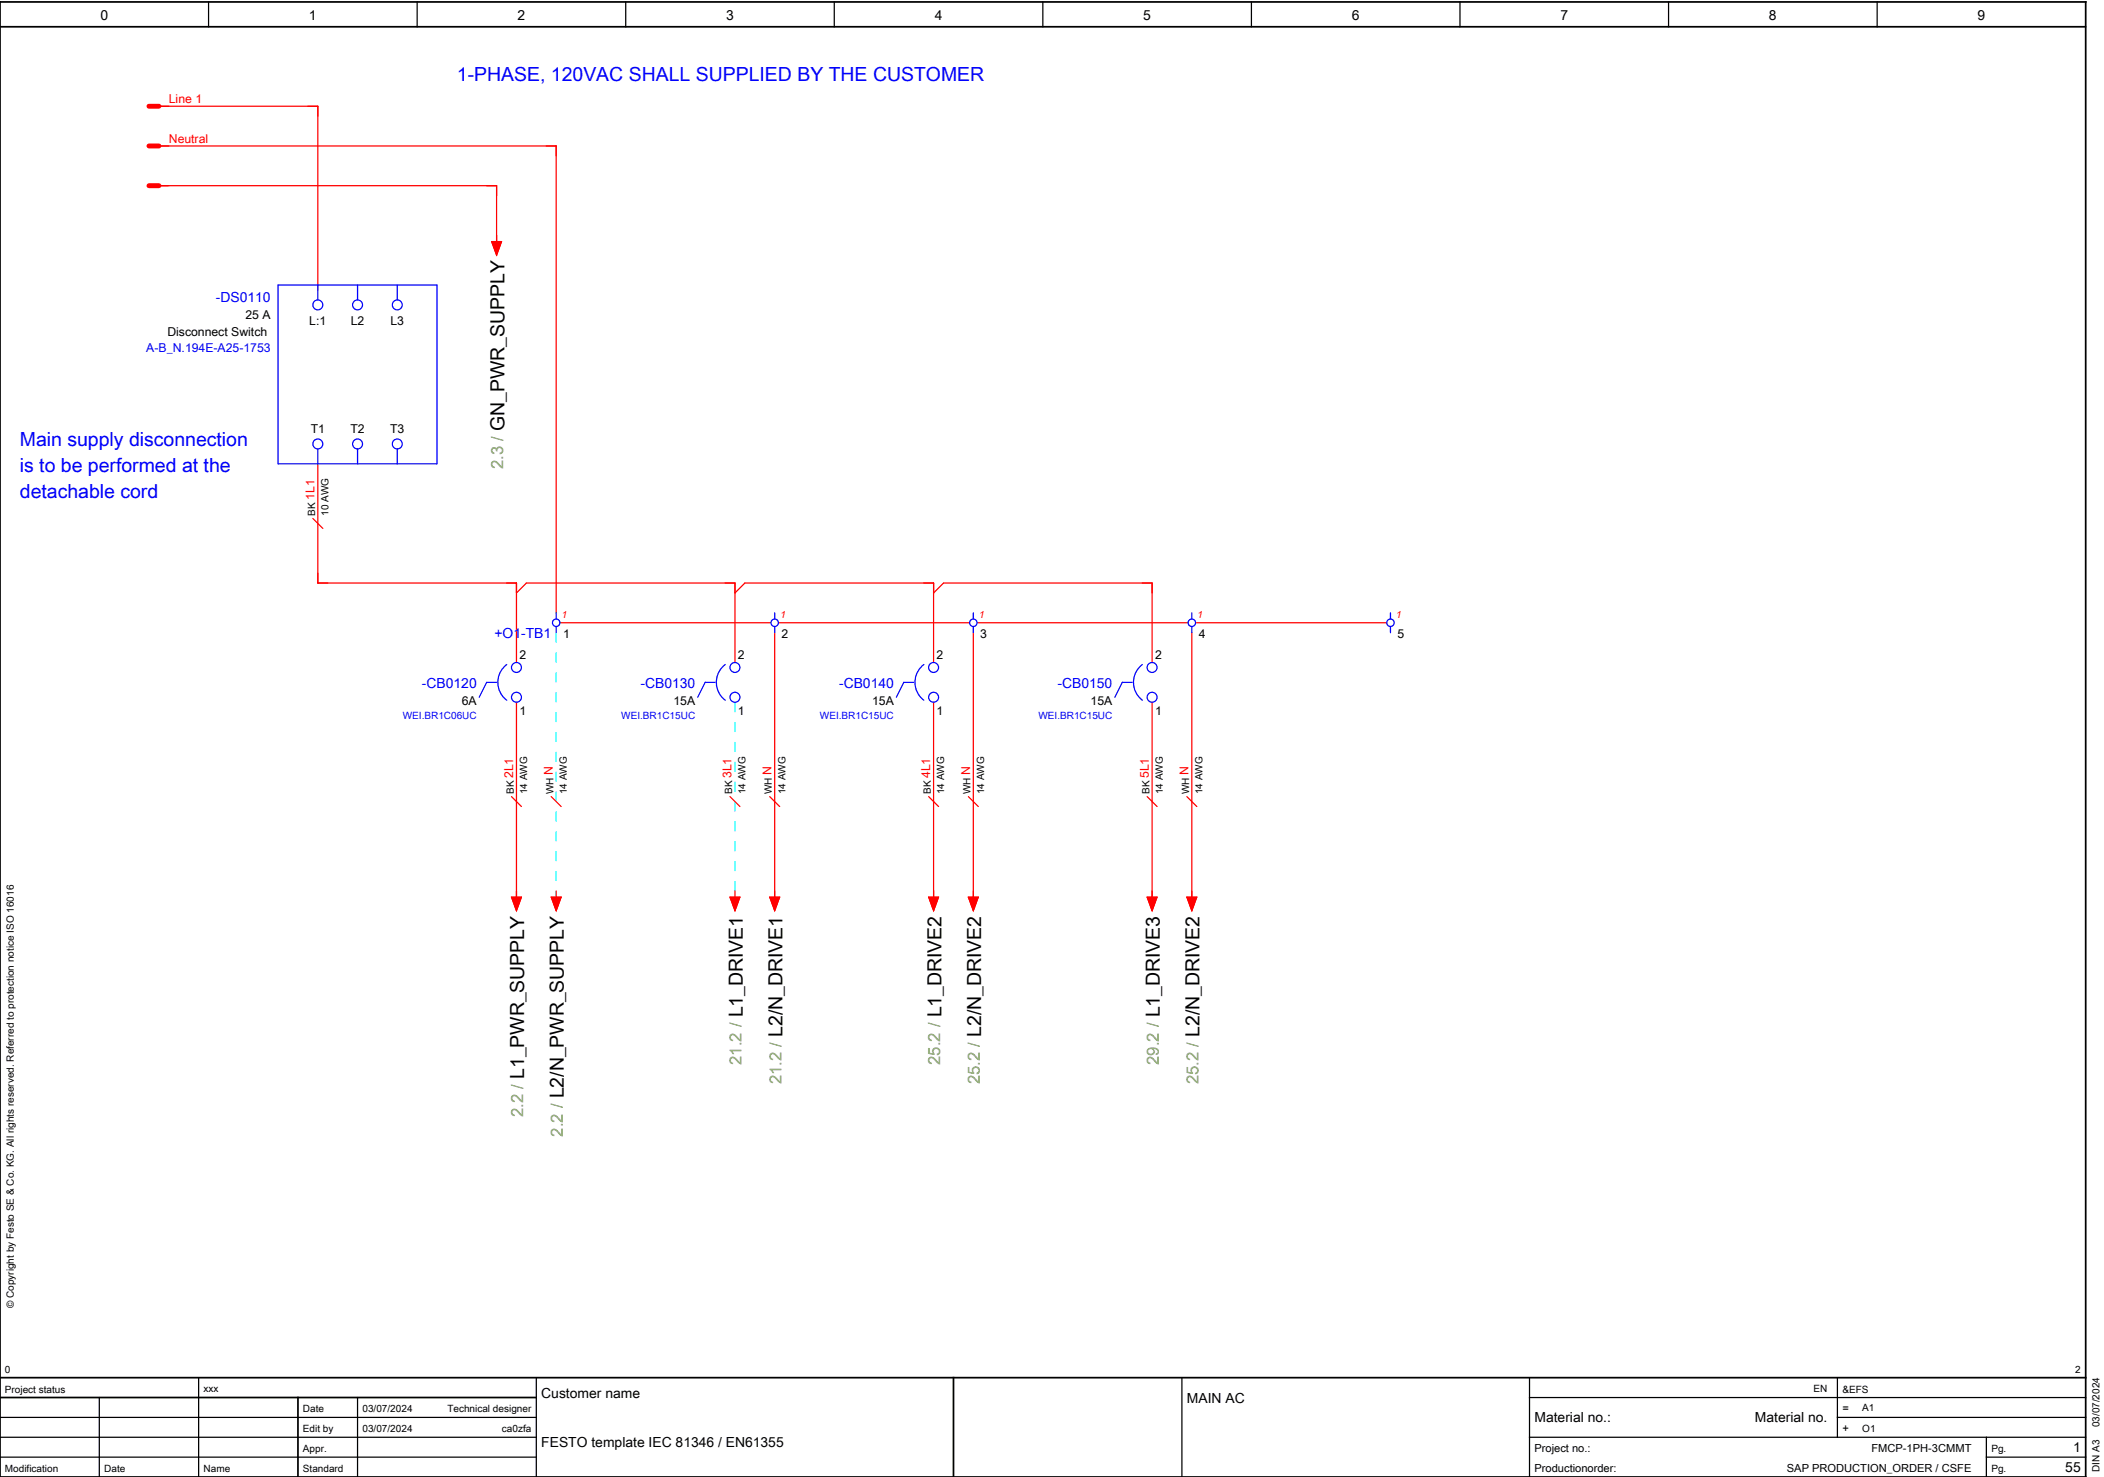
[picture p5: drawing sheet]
<svg xmlns="http://www.w3.org/2000/svg" width="424mm" height="297mm" viewBox="0 0 424 297" stroke-linecap="round" stroke-linejoin="round" font-family="sans-serif">
<defs><g id="words">
<g font-size="3.9" fill="#00f">
<text x="92" y="16.3">1-PHASE, 120VAC SHALL SUPPLIED BY THE CUSTOMER</text>
<text x="4" y="89.8">Main supply disconnection</text>
<text x="4" y="95.1">is to be performed at the</text>
<text x="4" y="100.3">detachable cord</text>
</g>
<g font-size="3.9">
<text x="101.6" y="86.8" transform="rotate(-90 101.6 86.8)">GN_PWR_SUPPLY</text>
<text x="149.6" y="204.9" transform="rotate(-90 149.6 204.9)">L1_DRIVE1</text>
<text x="157.6" y="208.8" transform="rotate(-90 157.6 208.8)">L2/N_DRIVE1</text>
<text x="189.6" y="204.9" transform="rotate(-90 189.6 204.9)">L1_DRIVE2</text>
<text x="197.6" y="208.8" transform="rotate(-90 197.6 208.8)">L2/N_DRIVE2</text>
<text x="233.6" y="204.9" transform="rotate(-90 233.6 204.9)">L1_DRIVE3</text>
<text x="241.6" y="208.8" transform="rotate(-90 241.6 208.8)">L2/N_DRIVE2</text>
<text x="105.6" y="217.3" transform="rotate(-90 105.6 217.3)">L1_PWR_SUPPLY</text>
<text x="113.6" y="221.2" transform="rotate(-90 113.6 221.2)">L2/N_PWR_SUPPLY</text>
</g>
<g font-size="3.4" fill="#7ca552">
<text x="101.3" y="94.5" transform="rotate(-90 101.3 94.5)">2.3 /</text>
<text x="149.3" y="214.4" transform="rotate(-90 149.3 214.4)">21.2 /</text>
<text x="189.3" y="214.4" transform="rotate(-90 189.3 214.4)">25.2 /</text>
<text x="233.3" y="214.4" transform="rotate(-90 233.3 214.4)">29.2 /</text>
<text x="157.3" y="218.3" transform="rotate(-90 157.3 218.3)">21.2 /</text>
<text x="197.3" y="218.3" transform="rotate(-90 197.3 218.3)">25.2 /</text>
<text x="241.3" y="218.3" transform="rotate(-90 241.3 218.3)">25.2 /</text>
<text x="105.3" y="225" transform="rotate(-90 105.3 225)">2.2 /</text>
<text x="113.3" y="228.9" transform="rotate(-90 113.3 228.9)">2.2 /</text>
</g>
<g font-size="2.8">
<text x="20.2" y="4">0</text>
<text x="62.2" y="4">1</text>
<text x="104.2" y="4">2</text>
<text x="146.2" y="4">3</text>
<text x="188.2" y="4">4</text>
<text x="230.2" y="4">5</text>
<text x="272.2" y="4">6</text>
<text x="314.2" y="4">7</text>
<text x="356.2" y="4">8</text>
<text x="398.2" y="4">9</text>
<text x="109" y="281.4">Customer name</text>
<text x="239" y="282.4">MAIN AC</text>
<text x="309" y="286.4">Material no.:</text>
<text x="353.4" y="286.4">Material no.</text>
<text x="109" y="291.4">FESTO template IEC 81346 / EN61355</text>
<text x="417.4" y="292.4">1</text>
<text x="415.9" y="296.4">55</text>
</g>
<g font-size="2.8" fill="#00f">
<text x="43.5" y="60.9">-DS0110</text>
<text x="99.6" y="128.4">+O1-TB1</text>
<text x="85" y="138.5">-CB0120</text>
<text x="129" y="138.5">-CB0130</text>
<text x="169" y="138.5">-CB0140</text>
<text x="213" y="138.5">-CB0150</text>
</g>
<g font-size="2.5" fill="#f00">
<text x="34" y="20.7">Line 1</text>
<text x="34" y="28.7">Neutral</text>
<text x="63.3" y="100.7" transform="rotate(-90 63.3 100.7)">1L1</text>
<text x="111.3" y="156" transform="rotate(-90 111.3 156)">N</text>
<text x="155.3" y="156" transform="rotate(-90 155.3 156)">N</text>
<text x="195.3" y="156" transform="rotate(-90 195.3 156)">N</text>
<text x="239.3" y="156" transform="rotate(-90 239.3 156)">N</text>
<text x="103.3" y="156.7" transform="rotate(-90 103.3 156.7)">2L1</text>
<text x="147.3" y="156.7" transform="rotate(-90 147.3 156.7)">3L1</text>
<text x="187.3" y="156.7" transform="rotate(-90 187.3 156.7)">4L1</text>
<text x="231.3" y="156.7" transform="rotate(-90 231.3 156.7)">5L1</text>
</g>
<g font-size="2.5">
<text x="49.4" y="64.3">25 A</text>
<text x="62.3" y="65.5">L:1</text>
<text x="70.6" y="65.5">L2</text>
<text x="78.6" y="65.5">L3</text>
<text x="33.7" y="67.6">Disconnect Switch</text>
<text x="62.6" y="87.2">T1</text>
<text x="70.6" y="87.2">T2</text>
<text x="78.6" y="87.2">T3</text>
<text x="113.4" y="128.4">1</text>
<text x="157.4" y="128.4">2</text>
<text x="197.4" y="128.4">3</text>
<text x="241.4" y="128.4">4</text>
<text x="281.4" y="128.4">5</text>
<text x="104.6" y="132.7">2</text>
<text x="148.6" y="132.7">2</text>
<text x="188.6" y="132.7">2</text>
<text x="232.6" y="132.7">2</text>
<text x="93" y="141.9">6A</text>
<text x="135.6" y="141.9">15A</text>
<text x="175.6" y="141.9">15A</text>
<text x="219.6" y="141.9">15A</text>
<text x="104.6" y="144">1</text>
<text x="148.6" y="144">1</text>
<text x="188.6" y="144">1</text>
<text x="232.6" y="144">1</text>
</g>
<text font-size="2.5" fill="#00f" x="29.5" y="70.9">A-B_N.194E-A25-1753</text>
<g font-size="2.2">
<text x="371" y="284.4">=</text>
<text x="309" y="292.4">Project no.:</text>
<text x="371" y="288.4">+</text>
<text x="376.9" y="292.4">FMCP-1PH-3CMMT</text>
<text x="309" y="296.4">Productionorder:</text>
<text x="359.8" y="296.4">SAP PRODUCTION_ORDER / CSFE</text>
</g>
<g font-size="2.1" fill="#f00">
<text x="113" y="124.5">1</text>
<text x="157" y="124.5">1</text>
<text x="197" y="124.5">1</text>
<text x="241" y="124.5">1</text>
<text x="281" y="124.5">1</text>
</g>
<g font-size="2">
<text x="63.5" y="103.9" transform="rotate(-90 63.5 103.9)">BK</text>
<text x="66.2" y="103.9" transform="rotate(-90 66.2 103.9)">10 AWG</text>
<text x="103.5" y="159.9" transform="rotate(-90 103.5 159.9)">BK</text>
<text x="106.2" y="159.9" transform="rotate(-90 106.2 159.9)">14 AWG</text>
<text x="111.5" y="159.9" transform="rotate(-90 111.5 159.9)">WH</text>
<text x="114.2" y="159.9" transform="rotate(-90 114.2 159.9)">14 AWG</text>
<text x="147.5" y="159.9" transform="rotate(-90 147.5 159.9)">BK</text>
<text x="150.2" y="159.9" transform="rotate(-90 150.2 159.9)">14 AWG</text>
<text x="155.5" y="159.9" transform="rotate(-90 155.5 159.9)">WH</text>
<text x="158.2" y="159.9" transform="rotate(-90 158.2 159.9)">14 AWG</text>
<text x="187.5" y="159.9" transform="rotate(-90 187.5 159.9)">BK</text>
<text x="190.2" y="159.9" transform="rotate(-90 190.2 159.9)">14 AWG</text>
<text x="195.5" y="159.9" transform="rotate(-90 195.5 159.9)">WH</text>
<text x="198.2" y="159.9" transform="rotate(-90 198.2 159.9)">14 AWG</text>
<text x="231.5" y="159.9" transform="rotate(-90 231.5 159.9)">BK</text>
<text x="234.2" y="159.9" transform="rotate(-90 234.2 159.9)">14 AWG</text>
<text x="239.5" y="159.9" transform="rotate(-90 239.5 159.9)">WH</text>
<text x="242.2" y="159.9" transform="rotate(-90 242.2 159.9)">14 AWG</text>
<text x="2.8" y="263.4" transform="rotate(-90 2.8 263.4)">© Copyright by Festo SE &amp; Co. KG. All rights reserved. Referred to protection notice ISO 16016</text>
<text x="1" y="276.4">0</text>
<text x="1" y="280.4">Project status</text>
<text x="41" y="280.2">xxx</text>
<text x="365.2" y="280.2">EN</text>
<text x="371" y="280.4">&amp;EFS</text>
<text x="417.9" y="276.4">2</text>
<text x="61" y="284.4">Date</text>
<text x="73" y="284.4">03/07/2024</text>
<text x="90.1" y="284.4">Technical designer</text>
<text x="375" y="284.1">A1</text>
<text x="422.8" y="287.4" transform="rotate(-90 422.8 287.4)">03/07/2024</text>
<text x="61" y="288.4">Edit by</text>
<text x="61" y="292.4">Appr.</text>
<text x="73" y="288.4">03/07/2024</text>
<text x="101.1" y="288.4">ca0zfa</text>
<text x="375" y="288.4">O1</text>
<text x="401" y="292.4">Pg.</text>
<text x="1" y="296.4">Modification</text>
<text x="21" y="296.4">Date</text>
<text x="41" y="296.4">Name</text>
<text x="61" y="296.4">Standard</text>
<text x="401" y="296.4">Pg.</text>
<text x="422.8" y="296.4" transform="rotate(-90 422.8 296.4)">DIN A3</text>
</g>
<g font-size="2" fill="#00f">
<text x="81.1" y="144.7">WEI.BR1C06UC</text>
<text x="125.1" y="144.7">WEI.BR1C15UC</text>
<text x="165.1" y="144.7">WEI.BR1C15UC</text>
<text x="209.1" y="144.7">WEI.BR1C15UC</text>
</g>
</g></defs>
<g fill="none" stroke="#000" stroke-width=".25">
<path d="M42 .4v5M84 .4v5M126 .4v5M168 .4v5M210 .4v5M252 .4v5M294 .4v5M336 .4v5M378 .4v5M40 277.4v20M108 277.4v20M238 277.4v20"/>
<path d="M308 277.4v20M370 277.4v12M0 293.4h108M0 289.4h108M0 285.4h108M20 281.4v16M72 281.4v16M308 289.4h112M308 281.4h112M370 285.4h50M400 293.4h20M400 289.4v8"/>
</g>
<path d="M0 .4h420v297h-420zM0 5.4h420M0 277.4h420M192 277.4v20M0 281.4h107.9M60 281.4v16" fill="none" stroke="#000" stroke-width=".35"/>
<g fill="none" stroke="#f00" stroke-width=".25">
<path d="M32 21.4h32v37M32 29.4h80v94M32 37.4h68v12M99 48.6h2l-1 2.8zM64 93.4v24h40v16M63 104.4l2 2M104 119.4l2-2h42v16M148 119.4l2-2h38v16M188 119.4l2-2h42v16M112.7 125.4h42.6M156 127.4v54M156.8 125.4h38.5"/>
<path d="M196 127.4v54M196.8 125.4h42.5M240 127.4v54M240.8 125.4h38.5M104 141.4v40M188 141.4v40M232 141.4v40M103 160.4l2 2M111 160.4l2 2M112 179.4v1.2M147 160.4l2 2M148 179.4v1.2"/>
<path d="M155 160.4l2 2M187 160.4l2 2M195 160.4l2 2M231 160.4l2 2M239 160.4l2 2M103 180.6h2l-1 2.8zM111 180.6h2l-1 2.8zM147 180.6h2l-1 2.8zM155 180.6h2l-1 2.8zM187 180.6h2l-1 2.8zM195 180.6h2l-1 2.8zM231 180.6h2l-1 2.8z"/>
<path d="M239 180.6h2l-1 2.8z"/>
</g>
<path d="M112 127.4v54M148 141.4v40" fill="none" stroke="#0ff" stroke-width=".25" stroke-dasharray="2 2" stroke-linecap="butt"/>
<g fill="none" stroke="#00f" stroke-width=".25">
<path d="M56 57.4h32v36h-32zM64 57.4v3M72 57.4v3M80 57.4v3M64 90.4v3M72 90.4v3M80 90.4v3M100 137.4h-2l-1.5 3M102 133.8a4.5 4.5 0 0 0 0 7.2M112 123.4v1.2M112 126.1v1.3M144 137.4h-2l-1.5 3"/>
<path d="M146 133.8a4.5 4.5 0 0 0 0 7.2M156 123.4v1.2M156 126.1v1.3M184 137.4h-2l-1.5 3M186 133.8a4.5 4.5 0 0 0 0 7.2M196 123.4v1.2M196 126.1v1.3M228 137.4h-2l-1.5 3M230 133.8a4.5 4.5 0 0 0 0 7.2M240 123.4v1.2M240 126.1v1.3M280 123.4v1.2"/>
<path d="M280 126.1v1.3"/>
<circle cx="64" cy="61.4" r="1"/>
<circle cx="72" cy="61.4" r="1"/>
<circle cx="80" cy="61.4" r="1"/>
<circle cx="64" cy="89.4" r="1"/>
<circle cx="72" cy="89.4" r="1"/>
<circle cx="80" cy="89.4" r="1"/>
<circle cx="104" cy="134.4" r="1"/>
<circle cx="112" cy="125.4" r=".75"/>
<circle cx="148" cy="134.4" r="1"/>
<circle cx="156" cy="125.4" r=".75"/>
<circle cx="188" cy="134.4" r="1"/>
<circle cx="196" cy="125.4" r=".75"/>
<circle cx="232" cy="134.4" r="1"/>
<circle cx="240" cy="125.4" r=".75"/>
<circle cx="280" cy="125.4" r=".75"/>
<circle cx="104" cy="140.4" r="1"/>
<circle cx="148" cy="140.4" r="1"/>
<circle cx="188" cy="140.4" r="1"/>
<circle cx="232" cy="140.4" r="1"/>
</g>
<path d="M30 21.4h2M30 29.4h2M30 37.4h2" fill="none" stroke="#f00" stroke-width="1"/>
<g fill="#f00" stroke="#f00" stroke-width=".2">
<path d="M147 180.6h2l-1 2.8z"/>
<path d="M155 180.6h2l-1 2.8z"/>
<path d="M187 180.6h2l-1 2.8z"/>
<path d="M195 180.6h2l-1 2.8z"/>
<path d="M99 48.6h2l-1 2.8z"/>
<path d="M103 180.6h2l-1 2.8z"/>
<path d="M111 180.6h2l-1 2.8z"/>
<path d="M231 180.6h2l-1 2.8z"/>
<path d="M239 180.6h2l-1 2.8z"/>
</g>
<use href="#words"/>
</svg>
